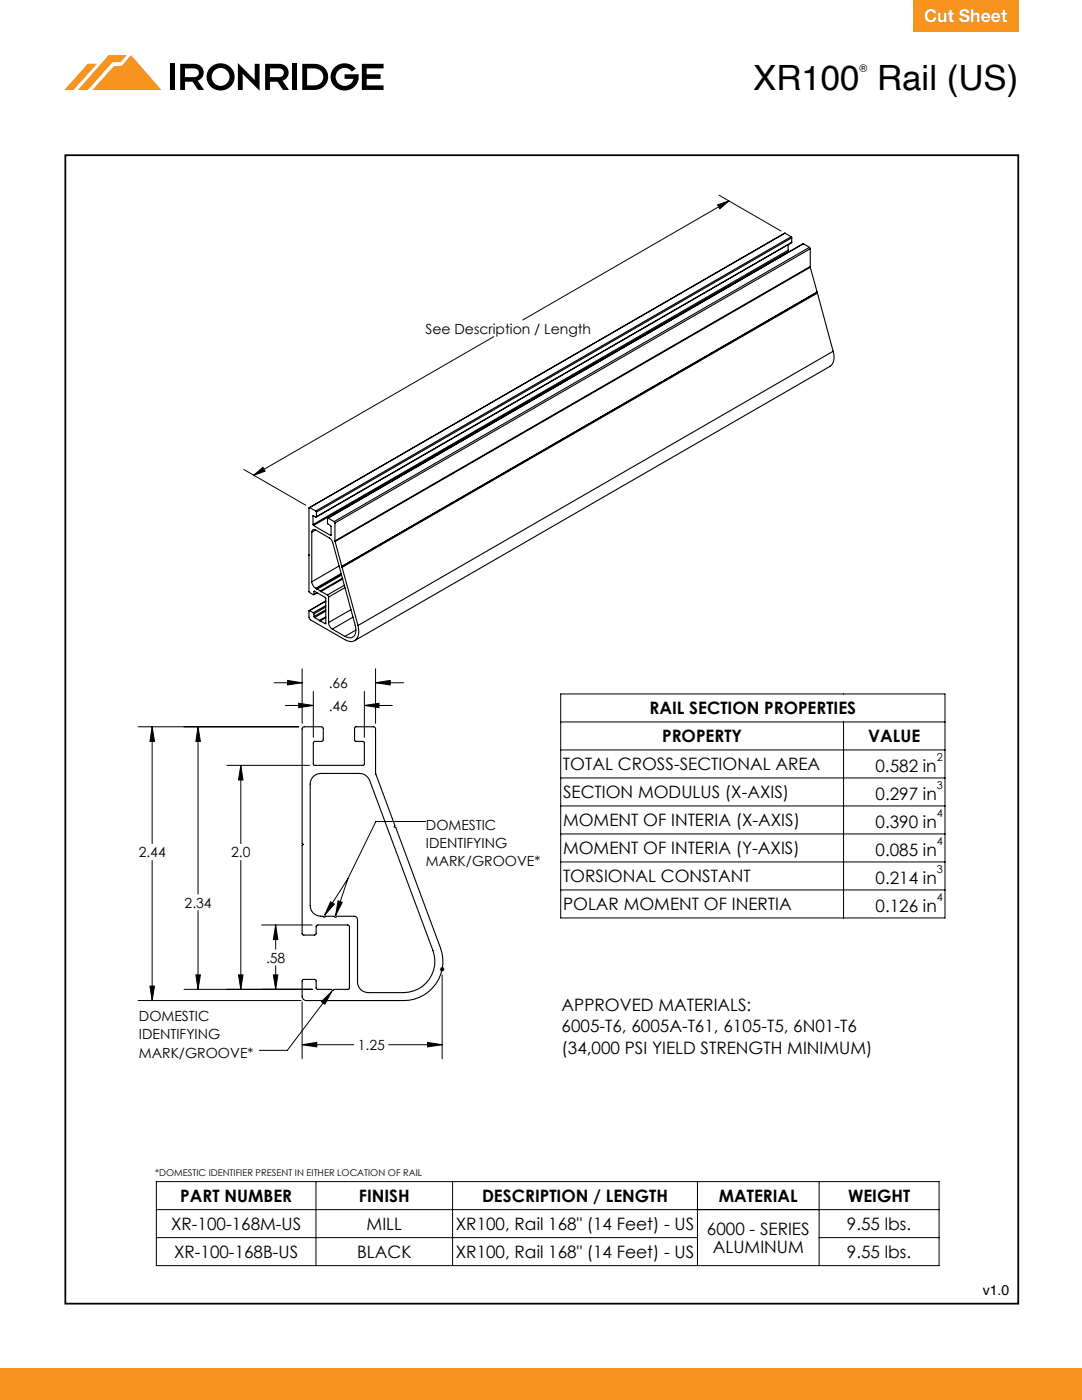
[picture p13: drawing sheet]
<svg xmlns="http://www.w3.org/2000/svg" width="216mm" height="279mm" viewBox="0 0 216 279" stroke-linecap="round" stroke-linejoin="round" font-family="sans-serif">
<defs><g id="words">
<text font-size="6.9" x="150.3" y="17.9">XR100 Rail (US)</text>
<text font-size="3.5" fill="#fff" x="184.4" y="4.4">Cut Sheet</text>
<g font-size="3.4">
<text x="129.6" y="142.5">RAIL SECTION PROPERTIES</text>
<text x="132.1" y="148.1">PROPERTY</text>
<text x="173.3" y="148.1">VALUE</text>
<text x="112.3" y="153.7">TOTAL CROSS-SECTIONAL AREA</text>
<text x="174.7" y="154.1">0.582 in</text>
<text x="112.3" y="159.3">SECTION MODULUS (X-AXIS)</text>
<text x="174.7" y="159.7">0.297 in</text>
<text x="112.3" y="164.9">MOMENT OF INTERIA (X-AXIS)</text>
<text x="174.7" y="165.3">0.390 in</text>
<text x="112.3" y="170.5">MOMENT OF INTERIA (Y-AXIS)</text>
<text x="174.7" y="170.9">0.085 in</text>
<text x="112.3" y="176.1">TORSIONAL CONSTANT</text>
<text x="174.7" y="176.5">0.214 in</text>
<text x="112.3" y="181.7">POLAR MOMENT OF INERTIA</text>
<text x="174.7" y="182">0.126 in</text>
<text x="112.1" y="201.7">APPROVED MATERIALS:</text>
<text x="112.1" y="206">6005-T6, 6005A-T61, 6105-T5, 6N01-T6</text>
<text x="112.1" y="210.3">(34,000 PSI YIELD STRENGTH MINIMUM)</text>
<text x="36" y="239.9">PART NUMBER</text>
<text x="71.6" y="239.9">FINISH</text>
<text x="96.2" y="239.9">DESCRIPTION / LENGTH</text>
<text x="143.4" y="239.9">MATERIAL</text>
<text x="169.2" y="239.9">WEIGHT</text>
<text x="34.1" y="245.5">XR-100-168M-US</text>
<text x="73.2" y="245.5">MILL</text>
<text x="91" y="245.5">XR100, Rail 168&quot; (14 Feet) - US</text>
<text x="169" y="245.5">9.55 lbs.</text>
<text x="34.7" y="251.1">XR-100-168B-US</text>
<text x="71.3" y="251.1">BLACK</text>
<text x="91" y="251.1">XR100, Rail 168&quot; (14 Feet) - US</text>
<text x="141.1" y="246.6">6000 - SERIES</text>
<text x="142.2" y="250">ALUMINUM</text>
<text x="169" y="251.1">9.55 lbs.</text>
</g>
<g font-size="2.8">
<text x="84.9" y="66.6">See Description / Length</text>
<text x="65.6" y="137.3">.66</text>
<text x="65.6" y="141.8">.46</text>
<text x="85" y="165.5">DOMESTIC</text>
<text x="27.7" y="171.1">2.44</text>
<text x="46.1" y="171.1">2.0</text>
<text x="85" y="169.2">IDENTIFYING</text>
<text x="85" y="172.9">MARK/GROOVE*</text>
<text x="36.8" y="181.1">2.34</text>
<text x="53.1" y="192.1">.58</text>
<text x="27.7" y="203.8">DOMESTIC</text>
<text x="27.7" y="207.4">IDENTIFYING</text>
<text x="71.4" y="209.5">1.25</text>
<text x="27.7" y="211.1">MARK/GROOVE*</text>
<text x="196.1" y="258.4">v1.0</text>
</g>
<g font-size="2.2">
<text x="186.9" y="151.8">2</text>
<text x="186.9" y="157.4">3</text>
<text x="186.9" y="163">4</text>
<text x="186.9" y="168.6">4</text>
<text x="186.9" y="174.2">3</text>
<text x="186.9" y="179.7">4</text>
</g>
<text font-size="2.1" x="171.5" y="14.4">®</text>
<text font-size="1.9" x="31" y="234.7">*DOMESTIC IDENTIFIER PRESENT IN EITHER LOCATION OF RAIL</text>
</g></defs>
<g fill="#f7941e">
<path d="M182.2 -.1h21v6.5h-21z"/>
<path d="M-.1 273h216v6.4h-216z"/>
</g>
<g fill="#000">
<path d="M34 12.7h.9v5.3h-.9zM47.5 12.6l3.3 3.4v-3.3h1v5.4l-3.4-3.4v3.3h-.9zM58.3 12.7h.9v5.3h-.9zM66.6 13.6a2.86 2.86 0 0 1 4.4 .1l-.8 .6a1.79 1.79 0 0 0-2.8 0 1.79 1.79 0 0 0 .6 2.7 1.79 1.79 0 0 0 2.5-1.3h-1.7v-.9h2.8a2.79 2.79 0 0 1-3.4 3.2 2.79 2.79 0 0 1-1.6-4.4zM72.2 12.7h4.3v1h-3.3v1.1h2.7v.9h-2.7v1.3h3.3v1h-4.3z"/>
<path d="M36.9 13.7v1.7h1.8a.88 .88 0 0 0 1-.9 .88 .88 0 0 0-1-.8zM36 12.7h2.8a1.72 1.72 0 0 1 1.8 1.4 1.72 1.72 0 0 1-1.2 2l1.3 1.9h-1.2l-1.1-1.7h-1.5v1.7h-.9z"/>
<path d="M42.2 15.3a1.8 1.8 0 0 0 3.6 0 1.8 1.8 0 0 0-3.6 0zM41.2 15.3a2.8 2.8 0 0 1 5.6 0 2.8 2.8 0 0 1-5.6 0z"/>
<path d="M53.9 13.7v1.7h1.7a.88 .88 0 0 0 1-.9 .88 .88 0 0 0-1-.8zM52.9 12.7h2.8a1.72 1.72 0 0 1 1.9 1.4 1.72 1.72 0 0 1-1.2 2l1.3 1.9h-1.2l-1.1-1.7h-1.5v1.7h-1z"/>
<path d="M61.3 13.7v3.3a2.79 2.79 0 0 0 3-.8 1.7 1.7 0 0 0-1.6-2.5zM60.3 12.7h2.4a2.61 2.61 0 0 1 2.8 2.6 2.61 2.61 0 0 1-2.8 2.7h-2.4z"/>
</g>
<path d="M17.5 12.7l-4.6 5.3h1.7l4.8-5.3zM21.7 11l-6.1 7h1.9l5-5.6h1.5l1.3-1.4zM22.8 13.2h1.5l1.9-2.2 6 7h-13.7z" fill="#f7941e"/>
<g fill="none" stroke="#000" stroke-width=".22">
<path d="M156.6 46.5l-94.9 54.8M156.6 46.5l-94.8 54.8M156.6 46.5l1.3 .8M157.3 49.9l.1 .2M157.3 49.9l-94.8 54.8M157.3 48.8v1.1M157.4 50.1l-94.8 54.8M157.4 50.1l.1 .1M157.9 47.3l.1 .2M157.9 47.3l-94.9 54.7M158 48.4l-94.9 54.8M158 47.5l-94.9 54.7"/>
<path d="M158 48.4l-94.9 54.7M158 47.5v.9M160.3 48.7l-94.9 54.7M160.3 48.7l-94.8 54.7M160.3 48.7l1.2 .7M161.5 49.4l.2 .2M161.5 49.4l-94.8 54.7M161.7 53.2v.1M161.7 49.6l-94.9 54.8M161.7 53.2l-94.9 54.7M161.7 49.6v3.6M161.7 53.3l-94.8 54.8"/>
<path d="M161.7 53.3l1.3 5M163 58.4l-94.8 54.7M163 58.4l.1 .1M163 58.3l-94.8 54.7M163 58.3v.1M163.1 58.5l-94.8 54.7M163.1 58.5l3.1 11.6M166.2 70.1a2.64 2.64 0 0 1-.6 3l-94.8 54.7M166.2 70.1l-94.8 54.7M61.8 101.3l-.1 .1v16.7l.8 .6 .1-.1M61.8 101.3l1.2 .7M62.2 116.1a1.8 1.8 0 0 0 .8 1.3"/>
<path d="M62.2 106.2v9.9M62.5 104.7l.1 .2M62.5 103v1.7M62.6 102.9l.4 .3 .1-.1M62.6 102.9l-.1 .1M62.6 104.9l3.3 1.9M62.6 118.1v.5M62.8 118l2.2 1.3v5.1M62.8 118l-.2 .1M63 105.8l2.8 1.6 .6 .8 4.5 16.6a1.71 1.71 0 0 1-1.1 2.5l-1-.3M63 105.8a.47 .47 0 0 0-.6-.1 .47 .47 0 0 0-.2 .5M63 117.4l.1 .1"/>
<path d="M63 105.8l-.8 .4M63 102l.1 .2M63.1 117.5l.1 .1h.1M63.1 102.2v.9M63.2 118.3l-.6 .3M63.3 118.3l-.7 .4M63.3 117.6l.6 .3M63.9 117.9l.2 .1M64.1 118l1.2 .8M65 119.9l-3.3 2M65 120l-3.2 1.9M65.3 118.8l.3 .4"/>
<path d="M65.5 103.4h-.2v1l.8 .6v1.8M65.5 103.4l1.2 .7M65.6 119.2v5M66.1 106.8h-.2M66.7 104.1l.1 .3M66.8 107.9l.1 .2M66.8 104.4v3.5M66.9 108.1l1.3 4.9M67.7 112.9l-5.5 3.2M68.1 114.5l-5.1 2.9M68.1 114.6l-5 2.9M68.2 113.1l.1 .1"/>
<path d="M68.2 114.8l-4.9 2.8M68.2 113v.1M68.3 113.2l3.1 11.6M68.3 115.4l-4.4 2.5M68.4 115.6l-4.3 2.4M68.7 116.8l-3.4 2M68.9 117.3l-3.3 1.9M61.8 121.9h-.1v1.3l.3 .5 6.8 4a1.67 1.67 0 0 0 1.9 .2 1.67 1.67 0 0 0 .9-1.7l-.2-1.4M61.8 121.9l.7 .4M62.5 122.3l.1 .2M62.6 123l.2 .3M62.6 122.5v.5"/>
<path d="M62.8 123.3l.9 .5M63.7 123.8l.2 .1M63.9 123.9l1 .6M65 124.4l-.1 .1M65 123.3l-1.1 .6M65 123.1l-1.3 .7M65 121.9l-2.2 1.4M65 121.1l-2.4 1.4M65 120.9l-2.5 1.4M65 121.7l-2.4 1.3M65.6 124.2a1.65 1.65 0 0 0 .7 1.3M66.3 125.5l2.5 1.5"/>
<path d="M70 121.7l-4.4 2.5M70.4 123.2l-4.1 2.3M71 125.7l-2.2 1.3M60.5 145.1l3.7-.1 .3 .3-.1 2.5-.2 .2h-1.5l-.2 .2v4.3l.2 .2h9.8l.2-.2v-4.3l-.2-.2h-1.4l-.3-.2-.1-2.5 .3-.3h3.6l.3 .2 .1 9.3 3.8 10.2-.1 .3 .3 .2 8.9 24a7.8 7.8 0 0 1-7.3 10.5h-19.4a.85 .85 0 0 1-.9-.9v-3.1l.2-.2h2.4l.2 .2v1.5l.2 .2h2.9a.22 .22 0 0 0 .2 .3 .22 .22 0 0 0 .2-.3h2.9l.2-.2v-12.4l-.3-.2h-6l-.3 .3-.1 1.6-2.4 .1-.3-.2v-17.7l.2-.2-.2-.2v-22.9zM62.5 155a2.03 2.03 0 0 1 1.5-.6h7.7a2.16 2.16 0 0 1 2.1 1.4l12.6 33.9a6.2 6.2 0 0 1-5.8 8.4h-7.2a2.12 2.12 0 0 1-2.1-2.1v-12.5a.69 .69 0 0 0-.6-.6h-3.6a.22 .22 0 0 1-.2 .2 .22 .22 0 0 1-.2-.2h-1.8a.22 .22 0 0 1-.2 .2 .22 .22 0 0 1-.2-.2 2.2 2.2 0 0 1-2.6-2.2v-24.2a2.04 2.04 0 0 1 .6-1.5z"/>
</g>
<g fill="none" stroke="#000" stroke-width=".2">
<path d="M143.5 39l12.3 7.1M143.2 40.9l2.3-.8-1.9 1.6zM145.5 40.1l-41.2 23.8M98.5 67.2l-47.9 27.6M48.6 93.7l12.4 7.1M50.6 94.8l1.9-1.5 .4 .7zM54.7 136.3h5.6M57.4 135.8l2.9 .5-2.9 .4zM60.3 133.5v10.9M62.5 138v9.2M72.7 138v9.2M74.9 136.3l3-.5v.9z"/>
<path d="M74.9 133.5v10.9M74.9 136.3h5.6M111.9 138.5h76.7v44.7h-76.7zM27.6 145h32M30.4 145l.4 3h-.9zM30.4 145v23.4M39.5 145l.5 3h-.9zM39.5 145v33.4M45.3 152.7h16.4M48.1 152.7l.4 3h-.9zM48.1 152.7v15.7M56.9 140.8h5.6"/>
<path d="M59.6 140.4l2.9 .4-2.9 .4zM72.7 140.8l2.9-.4v.8zM72.7 140.8h5.6M111.9 144.1h76.7M111.9 149.7h76.7M111.9 155.3h76.7M168.3 144.1v39.1M30.4 171.7v28M48.1 171.7v25.7M66 180l.7 .4-1.9 2.2zM67.5 179.8l.8 .3-1.3 2.6zM69.4 175.3l-4.6 7.3"/>
<path d="M69.4 175.3l-2.4 7.4M84.9 164h-9.9l-5.6 11.3M111.9 160.8h76.7M111.9 166.4h76.7M111.9 172h76.7M111.9 177.6h76.7M27.6 199.7h32.5M29.9 196.8h.9l-.4 2.9zM36.7 197.4h25.6M39.1 194.6h.9l-.5 2.8zM39.5 181.7v15.7M47.6 194.6h.9l-.4 2.8z"/>
<path d="M52.2 184.6h10.1M54.5 194.6h.9l-.4 2.8zM55 184.6l.4 2.9h-.9zM55 184.6v4.8M55 192.8v4.6M60.3 199.9v11.4M64.1 199.9l2.1-2-1.4 2.5zM66.2 197.9l-8.9 11.7h-5.6M87.8 193.4h.9M87.9 193.1l.6 .7M88.2 193v.9M88.2 194.6v16.7"/>
<path d="M88.5 193.1l-.6 .7M60.3 208.5l2.9-.5v.9zM60.3 208.5h10.3M77.5 208.5h10.7M85.3 208l2.9 .5-2.9 .4zM31.2 235.8h156.2v16.8h-156.2zM63 235.8v16.8M90.3 235.8v16.8M139.2 235.8v16.8M163.4 235.8v16.8M31.2 241.4h156.2M31.2 247h108"/>
<path d="M163.4 247h24"/>
</g>
<g fill="#000">
<path d="M64.1 199.9l2.1-2-1.4 2.5z"/>
<path d="M50.6 94.8l1.9-1.5 .4 .7zM143.2 40.9l2.3-.8-1.9 1.6zM55 184.6l.4 2.9h-.9zM54.5 194.6h.9l-.4 2.8zM47.6 194.6h.9l-.4 2.8zM48.1 152.7l.4 3h-.9zM39.5 145l.5 3h-.9zM39.1 194.6h.9l-.5 2.8zM29.9 196.8h.9l-.4 2.9zM30.4 145l.4 3h-.9zM59.6 140.4l2.9 .4-2.9 .4zM72.7 140.8l2.9-.4v.8zM57.4 135.8l2.9 .5-2.9 .4zM74.9 136.3l3-.5v.9z"/>
<path d="M67.5 179.8l.8 .3-1.3 2.6zM66 180l.7 .4-1.9 2.2z"/>
<path d="M85.3 208l2.9 .5-2.9 .4zM60.3 208.5l2.9-.5v.9z"/>
</g>
<path d="M13 31h190.2v229.2h-190.2z" fill="none" stroke="#000" stroke-width=".35"/>
<use href="#words"/>
</svg>
